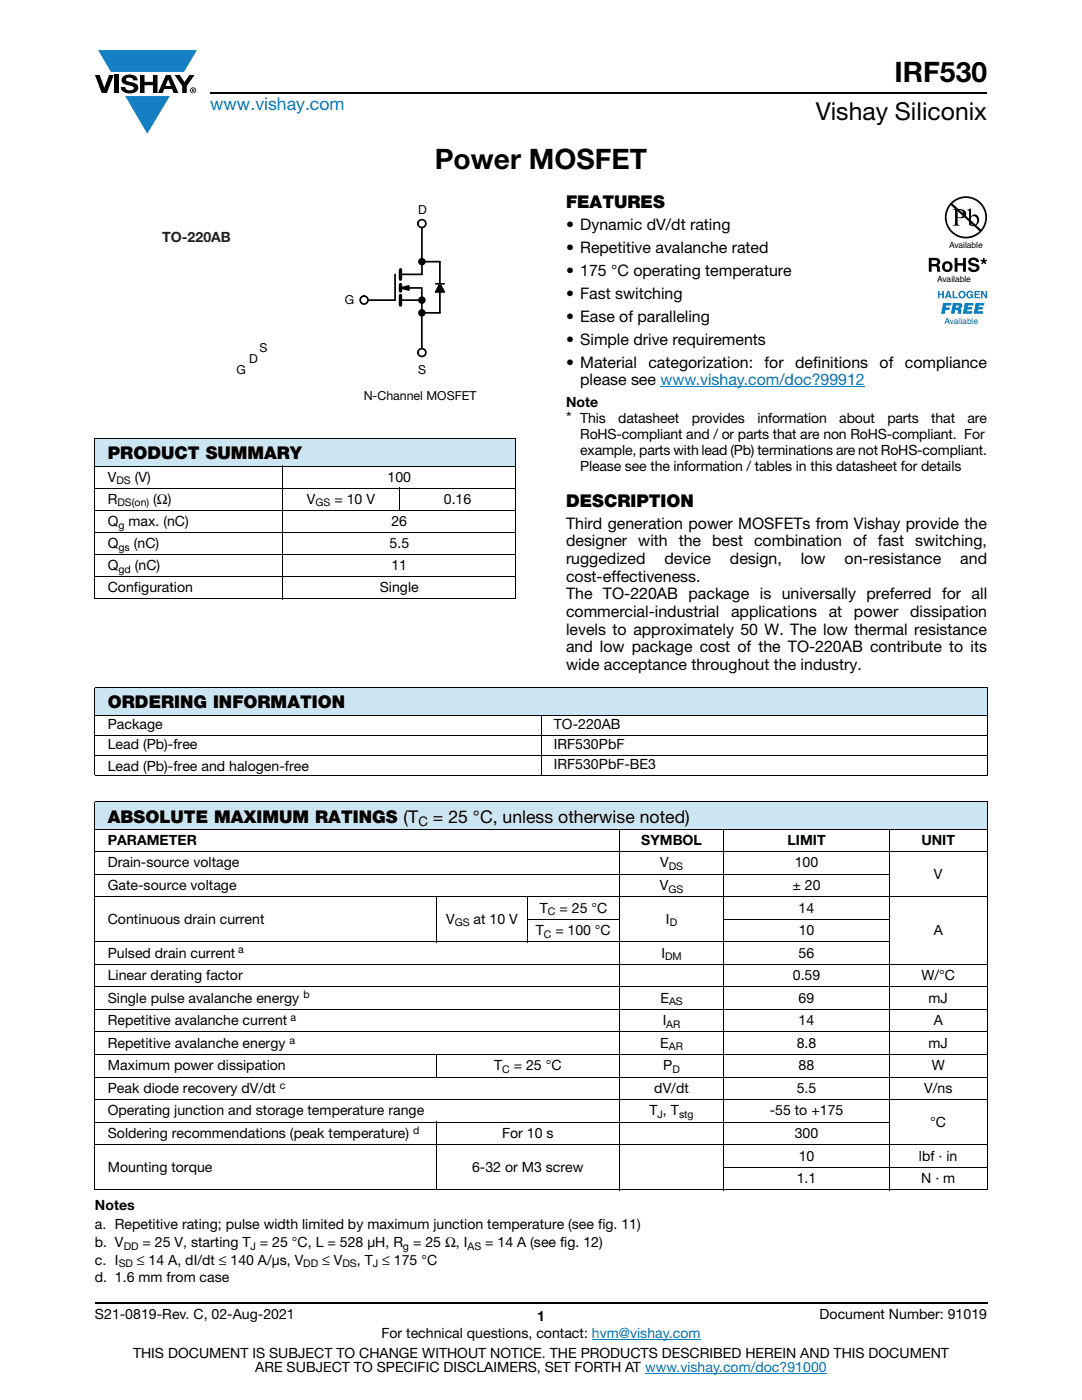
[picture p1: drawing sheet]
<svg xmlns="http://www.w3.org/2000/svg" width="216mm" height="279mm" viewBox="0 0 216 279" stroke-linecap="round" stroke-linejoin="round" font-family="sans-serif">
<defs><g id="words">
<g font-size="5.6">
<text x="178.5" y="16.4">IRF530</text>
<text x="86.7" y="33.8">Power MOSFET</text>
</g>
<text font-size="4.9" x="162.8" y="24">Vishay Siliconix</text>
<text font-size="3.5" fill="#007ec4" x="42" y="21.9">www.vishay.com</text>
<g font-size="3.5">
<text x="112.9" y="41.5">FEATURES</text>
<text x="21.5" y="91.5">PRODUCT SUMMARY</text>
<text x="112.9" y="101.1">DESCRIPTION</text>
<text x="21.5" y="141.2">ORDERING INFORMATION</text>
<text x="21.5" y="164.1">ABSOLUTE MAXIMUM RATINGS (T</text>
<text x="86.4" y="164.1">= 25 °C, unless otherwise noted)</text>
</g>
<g font-size="3.2">
<text x="112.9" y="45.9">• Dynamic dV/dt rating</text>
<text x="112.9" y="50.5">• Repetitive avalanche rated</text>
<text x="112.9" y="55">• 175 °C operating temperature</text>
<text x="112.9" y="59.6">• Fast switching</text>
<text x="112.9" y="64.2">• Ease of paralleling</text>
<text x="112.9" y="68.8">• Simple drive requirements</text>
<text x="112.9" y="73.4">• Material</text>
<text x="115.8" y="76.9">please see www.vishay.com/doc?99912</text>
<text x="129.4" y="73.4">categorization:</text>
<text x="152.6" y="73.4">for</text>
<text x="158.7" y="73.4">definitions</text>
<text x="175.5" y="73.4">of</text>
<text x="180.6" y="73.4">compliance</text>
<text x="112.9" y="84.4">*</text>
<text x="112.9" y="105.5">Third generation power MOSFETs from Vishay provide the</text>
<text x="112.9" y="109">designer with the best combination of fast switching,</text>
<text x="112.9" y="112.5">ruggedized</text>
<text x="132.6" y="112.5">device</text>
<text x="145.7" y="112.5">design,</text>
<text x="159.8" y="112.5">low</text>
<text x="168.5" y="112.5">on-resistance</text>
<text x="191.6" y="112.5">and</text>
<text x="112.9" y="116.1">cost-effectiveness.</text>
<text x="112.9" y="119.6">The TO-220AB package is universally preferred for all</text>
<text x="112.9" y="123.1">commercial-industrial</text>
<text x="145.9" y="123.1">applications</text>
<text x="165.4" y="123.1">at</text>
<text x="170.4" y="123.1">power</text>
<text x="181.6" y="123.1">dissipation</text>
<text x="112.9" y="130.2">and low package cost of the TO-220AB contribute to its</text>
<text x="112.9" y="126.7">levels to approximately 50 W. The low thermal resistance</text>
<text x="112.9" y="133.7">wide acceptance throughout the industry.</text>
</g>
<text font-size="2.8" fill="#211e1e" x="32.4" y="48.4">TO-220AB</text>
<g font-size="2.8">
<text x="112.9" y="81.3">Note</text>
<text x="115.8" y="84.4">This</text>
<text x="115.8" y="87.6">RoHS-compliant and / or parts that are non RoHS-compliant. For</text>
<text x="123.4" y="84.4">datasheet</text>
<text x="138" y="84.4">provides</text>
<text x="151.1" y="84.4">information</text>
<text x="167.5" y="84.4">about</text>
<text x="177.1" y="84.4">parts</text>
<text x="185.8" y="84.4">that</text>
<text x="193.1" y="84.4">are</text>
<text x="115.8" y="90.8">example, parts with lead (Pb) terminations are not RoHS-compliant.</text>
<text x="115.8" y="94">Please see the information / tables in this datasheet for details</text>
<text x="21.5" y="100.5">R</text>
<text x="21.5" y="96.1">V</text>
<text x="26.9" y="96.1">(V)</text>
<text x="30.6" y="100.5">(Ω)</text>
<text x="61.2" y="100.5">V</text>
<text x="66.7" y="100.5">= 10 V</text>
<text x="77.3" y="96.1">100</text>
<text x="88.6" y="100.5">0.16</text>
<text x="21.5" y="105">Q</text>
<text x="25.7" y="105">max. (nC)</text>
<text x="78.1" y="105">26</text>
<text x="21.5" y="109.4">Q</text>
<text x="21.5" y="113.8">Q</text>
<text x="26.7" y="109.4">(nC)</text>
<text x="26.9" y="113.8">(nC)</text>
<text x="77.7" y="109.4">5.5</text>
<text x="78.1" y="113.8">11</text>
<text x="21.5" y="118.2">Configuration</text>
<text x="75.8" y="118.2">Single</text>
<text x="21.5" y="145.5">Package</text>
<text x="21.5" y="149.5">Lead (Pb)-free</text>
<text x="110.5" y="149.5">IRF530PbF</text>
<text x="110.5" y="145.5">TO-220AB</text>
<text x="21.5" y="153.9">Lead (Pb)-free and halogen-free</text>
<text x="110.5" y="153.5">IRF530PbF-BE3</text>
<text x="21.5" y="168.7">PARAMETER</text>
<text x="21.5" y="173.1">Drain-source voltage</text>
<text x="128" y="168.7">SYMBOL</text>
<text x="131.7" y="173.1">V</text>
<text x="157.1" y="168.7">LIMIT</text>
<text x="158.6" y="173.1">100</text>
<text x="183.9" y="168.7">UNIT</text>
<text x="21.5" y="177.6">Gate-source voltage</text>
<text x="131.7" y="177.6">V</text>
<text x="158.1" y="177.6">± 20</text>
<text x="186.4" y="175.4">V</text>
<text x="21.5" y="184.4">Continuous drain current</text>
<text x="89" y="184.4">V</text>
<text x="94.5" y="184.4">at 10 V</text>
<text x="107.7" y="182.1">T</text>
<text x="111.7" y="182.1">= 25 °C</text>
<text x="132.9" y="184.4">I</text>
<text x="159.4" y="182.1">14</text>
<text x="21.5" y="191.1">Pulsed drain current</text>
<text x="106.9" y="186.6">T</text>
<text x="110.8" y="186.6">= 100 °C</text>
<text x="132" y="191.1">I</text>
<text x="159.4" y="191.1">56</text>
<text x="159.4" y="186.6">10</text>
<text x="186.3" y="186.6">A</text>
<text x="21.5" y="195.6">Linear derating factor</text>
<text x="158.2" y="195.6">0.59</text>
<text x="183.8" y="195.6">W/°C</text>
<text x="21.5" y="200.1">Single pulse avalanche energy</text>
<text x="131.8" y="200.1">E</text>
<text x="159.4" y="200.1">69</text>
<text x="185.3" y="200.1">mJ</text>
<text x="21.5" y="204.6">Repetitive avalanche current</text>
<text x="21.5" y="209.1">Repetitive avalanche energy</text>
<text x="131.7" y="209.1">E</text>
<text x="132.2" y="204.6">I</text>
<text x="159" y="209.1">8.8</text>
<text x="159.4" y="204.6">14</text>
<text x="185.3" y="209.1">mJ</text>
<text x="186.3" y="204.6">A</text>
<text x="21.5" y="213.6">Maximum power dissipation</text>
<text x="98.6" y="213.6">T</text>
<text x="102.5" y="213.6">= 25 °C</text>
<text x="132.3" y="213.6">P</text>
<text x="159.4" y="213.6">88</text>
<text x="185.9" y="213.6">W</text>
<text x="21.5" y="218.1">Peak diode recovery dV/dt</text>
<text x="130.6" y="218.1">dV/dt</text>
<text x="159" y="218.1">5.5</text>
<text x="184.4" y="218.1">V/ns</text>
<text x="21.5" y="227.1">Soldering recommendations (peak temperature)</text>
<text x="21.5" y="222.6">Operating junction and storage temperature range</text>
<text x="100.2" y="227.1">For 10 s</text>
<text x="129.6" y="222.6">T , T</text>
<text x="153.6" y="222.6">-55 to +175</text>
<text x="158.6" y="227.1">300</text>
<text x="185.6" y="224.9">°C</text>
<text x="21.5" y="233.9">Mounting torque</text>
<text x="94.2" y="233.9">6-32 or M3 screw</text>
<text x="159.4" y="231.6">10</text>
<text x="183.4" y="231.6">lbf · in</text>
<text x="159" y="236.1">1.1</text>
<text x="183.8" y="236.1">N · m</text>
<text x="18.9" y="241.4">Notes</text>
<text x="18.9" y="245.3">a. Repetitive rating; pulse width limited by maximum junction temperature (see fig. 11)</text>
<text x="18.9" y="248.9">b. V</text>
<text x="28.4" y="248.9">= 25 V, starting T = 25 °C, L = 528 μH, R</text>
<text x="82.4" y="248.9">= 25 Ω, I</text>
<text x="96.8" y="248.9">= 14 A (see fig. 12)</text>
<text x="18.9" y="255.9">d. 1.6 mm from case</text>
<text x="18.9" y="252.4">c. I</text>
<text x="27.3" y="252.4">≤ 14 A, dI/dt ≤ 140 A/μs, V</text>
<text x="64.3" y="252.4">≤ V</text>
<text x="71.2" y="252.4">, T ≤ 175 °C</text>
<text x="18.9" y="263.3">S21-0819-Rev. C, 02-Aug-2021</text>
<text x="107.2" y="263.6">1</text>
<text x="163.6" y="263.3">Document Number: 91019</text>
<text x="76.1" y="267.1">For technical questions, contact: hvm@vishay.com</text>
<text x="26.5" y="271">THIS DOCUMENT IS SUBJECT TO CHANGE WITHOUT NOTICE. THE PRODUCTS DESCRIBED HEREIN AND THIS DOCUMENT</text>
<text x="50.9" y="273.8">ARE SUBJECT TO SPECIFIC DISCLAIMERS, SET FORTH AT www.vishay.com/doc?91000</text>
</g>
<text font-size="2.6" x="83.5" y="164.8">C</text>
<g font-size="2.5">
<text x="83.4" y="42.8">D</text>
<text x="68.8" y="60.7">G</text>
<text x="51.8" y="70.2">S</text>
<text x="47.2" y="74.7">G</text>
<text x="49.7" y="72.5">D</text>
<text x="83.4" y="74.6">S</text>
<text x="72.6" y="79.8">N-Channel MOSFET</text>
</g>
<g font-size="2.1">
<text x="23.2" y="96.6">DS</text>
<text x="23.4" y="101">DS(on)</text>
<text x="62.9" y="101">GS</text>
<text x="23.6" y="105.5">g</text>
<text x="23.6" y="109.9">gs</text>
<text x="23.6" y="114.3">gd</text>
<text x="133.4" y="173.6">DS</text>
<text x="133.4" y="178.1">GS</text>
<text x="90.7" y="184.9">GS</text>
<text x="109.3" y="182.6">C</text>
<text x="133.6" y="184.9">D</text>
<text x="47.5" y="190.3">a</text>
<text x="108.5" y="187.1">C</text>
<text x="132.7" y="191.6">DM</text>
<text x="57.9" y="203.8">a</text>
<text x="60.5" y="199.3">b</text>
<text x="133.5" y="200.6">AS</text>
<text x="57.8" y="208.3">a</text>
<text x="132.9" y="205.1">AR</text>
<text x="133.5" y="209.6">AR</text>
<text x="100.2" y="214.1">C</text>
<text x="134.2" y="214.1">D</text>
<text x="55.8" y="217.3">c</text>
<text x="82.4" y="226.3">d</text>
<text x="131.2" y="223.1">J</text>
<text x="135.5" y="223.1">stg</text>
<text x="24.7" y="249.4">DD</text>
<text x="50" y="249.4">J</text>
<text x="80.4" y="249.4">g</text>
<text x="93.3" y="249.4">AS</text>
<text x="23.7" y="252.9">SD</text>
<text x="60.5" y="252.9">DD</text>
<text x="68.3" y="252.9">DS</text>
<text x="74.4" y="252.9">J</text>
</g>
<g font-size="1.7">
<text x="189.4" y="49.6">Available</text>
<text x="187" y="56.2">Available</text>
</g>
<text font-size="1.7" fill="#0160ae" x="188.5" y="64.6">Available</text>
</g></defs>
<g fill="#147fc3">
<path d="M19.6 10h19.7l-2.6 4.3h-1.1h-13.5z"/>
<path d="M25 19.2h8.9l-4.5 7.5z"/>
</g>
<g fill="#000">
<path d="M18.9 15h1l.9 2.5 1-2.5h.9l-1.4 3.6h-1zM22.9 15h.9v3.6h-.9zM24.6 15.3a2.1 2.1 0 0 1 2.8 .3l.1 .4h-.9a.79 .79 0 0 0-.7-.5 .79 .79 0 0 0-.8 .4l.3 .3 1 .2a1.08 1.08 0 0 1 1.2 1 1.08 1.08 0 0 1-1.1 1.2 1.73 1.73 0 0 1-2.4-1.2h.9a.96 .96 0 0 0 .8 .6 .96 .96 0 0 0 .9-.4 1.31 1.31 0 0 0-1.2-.6 1.03 1.03 0 0 1-1.1-.6 1.03 1.03 0 0 1 .2-1.1zM27.9 15h.9v1.3h1.7v-1.3h.9v3.6h-.9v-1.6h-1.7v1.6h-.9zM34.8 15h1.1l.9 1.4 1-1.4h1l-1.5 2.2v1.4h-.9v-1.4z"/>
<path d="M33.6 15.9l.5 1.3h-1.1zM33.1 15l-1.6 3.6h1l.3-.8h1.5l.3 .8h1l-1.6-3.6z"/>
<path d="M38.4 17.8h.2v.2h-.2zM38.3 17.7v.7h.1v-.3l.4 .3-.2-.3 .2-.2-.1-.2z"/>
<path d="M38.1 18a.46 .46 0 0 1 .9 0 .46 .46 0 0 1-.9 0zM37.9 18a.6 .6 0 0 0 1.2 0 .6 .6 0 0 0-1.2 0z"/>
</g>
<path d="M42 18.6h155M18.9 260h178.1" fill="none" stroke="#000" stroke-width=".36"/>
<path d="M131.8 77.2h40.8M118.1 267.3h21.7M128.7 274h36.3" fill="none" stroke="#007ec4" stroke-width=".2"/>
<path d="M18.9 87.5h84.1v5.5h-84.1z" fill="#cce5f3"/>
<g fill="none" stroke="#000" stroke-width=".2">
<path d="M18.9 87.5h84.1M18.9 93h84.1M18.9 97.4h84.1M18.9 87.6v27.4M56.4 92.9v26.7M79.7 97.3v4.6M103 87.6v27.4M18.9 101.8h84.1M18.9 106.3h84.1M18.9 110.7h84.1M18.9 115.1h84.1M18.9 119.5h84.1"/>
<path d="M18.9 115.2v4.2M103 115.2v4.2"/>
</g>
<path d="M78.8 54.8v5.1h-5.6M79.9 59.9h4.3M80.1 57.5l1.5 .4v-.8l-1.6 .4h4.2v12.1M84.2 52.2h3.6M84.2 45.4v9.4h-4.3M84.2 62.4h3.6" fill="none" stroke="#000" stroke-width=".34"/>
<path d="M79.9 53.8v1.9M79.9 56.8v1.3M79.9 59v1.9" fill="none" stroke="#000" stroke-width=".68"/>
<path d="M79.9 57.5l1.7-.4v.8z" fill="#000"/>
<circle cx="72.6" cy="59.9" r=".79" fill="#fff"/>
<g fill="none" stroke="#000" stroke-width=".34">
<path d="M86.9 56.6h1.7M87.8 56.6l.9 1.7h-1.7l.8-1.7M87.8 52.2v10.2"/>
<circle cx="72.6" cy="59.9" r=".79"/>
</g>
<path d="M87.8 56.6l.9 1.7h-1.7z" fill="#000"/>
<circle cx="84.2" cy="44.6" r=".79" fill="#fff"/>
<circle cx="84.2" cy="44.6" r=".79" fill="none" stroke="#000" stroke-width=".34"/>
<circle cx="84.2" cy="70.4" r=".79" fill="#fff"/>
<g fill="none" stroke="#000" stroke-width=".34">
<circle cx="84.2" cy="59.9" r=".58"/>
<circle cx="84.2" cy="52.2" r=".58"/>
<circle cx="84.2" cy="70.4" r=".79"/>
<circle cx="84.2" cy="62.4" r=".58"/>
</g>
<g fill="#000">
<circle cx="84.2" cy="59.9" r=".58"/>
<circle cx="84.2" cy="52.2" r=".58"/>
<circle cx="84.2" cy="62.4" r=".58"/>
</g>
<g fill="#0160ae">
<path d="M187.2 58.1h.3v.5h.5v-.5h.3v1.4h-.3v-.6h-.5v.6h-.3z"/>
<path d="M190.1 58.1h.3v1.2h.7v.2h-1z"/>
<path d="M193 58.3a.68 .68 0 0 1 1.2 .2l-.9-.2a.55 .55 0 0 0-.2 .6 .55 .55 0 0 0 .4 .4l.4-.3h-.3v-.3h.6v.8h-.2l-.1-.2a.71 .71 0 0 1-1 0 .71 .71 0 0 1 .1-1z"/>
<path d="M194.5 58.1h1v.2h-.8v.3h.8v.3h-.8v.4h.8v.2h-1z"/>
<path d="M195.8 58.1h.3l.6 1v-1h.3v1.4h-.3l-.6-1v1h-.3z"/>
<path d="M188.2 60.5h1.7l-.1 .5h-1l-.1 .4h.8l-.1 .5h-.8l-.1 .7h-.7z"/>
<path d="M192.5 60.5h1.8l-.1 .5h-1.1v.3h.9l-.1 .5h-.9l-.1 .3h1.1l-.1 .5h-1.8z"/>
<path d="M194.7 60.5h1.7v.5h-1.1v.3h.8v.5h-.9l-.1 .3h1.1l-.1 .5h-1.8z"/>
<path d="M189.2 58.4l-.2 .6h.4zM189 58.1h.4l.5 1.4h-.3l-.1-.3h-.6l-.1 .3h-.3z"/>
<path d="M191.5 58.8a.47 .47 0 0 0 .9 0 .47 .47 0 0 0-.9 0zM191.2 58.8a.75 .75 0 0 1 1.5 0 .75 .75 0 0 1-1.5 0z"/>
<path d="M190.8 61l-.1 .4 .6-.1-.1-.3zM190.1 60.5l1.8 .1a.63 .63 0 0 1-.3 1l.2 .3v.7h-.7v-.6l-.3-.1h-.2l-.1 .7h-.7z"/>
</g>
<g fill="#000">
<path d="M190.5 51.5h.6v1h1.1v-1h.5v2.7h-.5v-1.2h-1.1v1.2h-.6zM193.5 51.6a1.15 1.15 0 0 1 1.9 .7h-.6v-.2a.68 .68 0 0 0-1-.1v.4l.2 .1a1.29 1.29 0 0 1 1.4 .9 1.17 1.17 0 0 1-1.1 .9 1.17 1.17 0 0 1-1.1-.9h.5l.1 .2a.67 .67 0 0 0 1.1-.1l-.3-.3-.5-.1a.81 .81 0 0 1-.9-.5 .81 .81 0 0 1 .3-1zM195.7 51.8l.4 .1v-.4h.4v.4l.4-.1 .1 .3-.5 .1 .3 .4-.2 .2-.3-.4-.3 .4-.2-.2 .3-.4-.4-.1z"/>
<path d="M185.9 51.9v.8l.9-.1a.38 .38 0 0 0 .1-.6zM185.3 51.5h1.4a.78 .78 0 0 1 .8 .4 .78 .78 0 0 1-.1 .9l-.2 .1a.97 .97 0 0 1 .4 1.2l.1 .1h-.7l-.2-1h-.9v1h-.6z"/>
<path d="M188.8 52.6a.63 .63 0 0 0-.3 .8 .63 .63 0 0 0 .8 .4 .63 .63 0 0 0 .2-.8 .63 .63 0 0 0-.7-.4zM187.9 53.2a1.1 1.1 0 0 1 2.2 0 1.1 1.1 0 0 1-2.2 0z"/>
<path d="M190 40.6a3.9 3.9 0 0 1 5.3-.1 3.9 3.9 0 0 1 .4 5.3zM189.7 41l5.8 5.1a3.9 3.9 0 0 1-5.4 .1 3.9 3.9 0 0 1-.4-5.2zM188.5 43.4a4.2 4.2 0 0 0 8.5 0 4.2 4.2 0 0 0-8.5 0z"/>
<path d="M191.1 42v1.3a.75 .75 0 0 0 1.1-.7 .75 .75 0 0 0-1.1-.6zM190.1 41.7a2.81 2.81 0 0 1 2.5 .4 .97 .97 0 0 1-.1 1.2 .97 .97 0 0 1-1.2 .2h-.2v1v.3l.5 .2h-1.5l.3-.1 .2-.4v-2.3l-.1-.2z"/>
<path d="M193.8 43.4v1.3l.1 .2a.72 .72 0 0 0 .8-.1 .72 .72 0 0 0 .3-.8 .72 .72 0 0 0-.4-.8 .72 .72 0 0 0-.8 .2zM193 41.9l.8-.3v1.6a.89 .89 0 0 1 1.1-.4 .89 .89 0 0 1 .5 1.1 1.23 1.23 0 0 1-.7 1.1 1.23 1.23 0 0 1-1.3-.1l-.1-2.7z"/>
</g>
<g fill="#cce5f3">
<path d="M18.9 137.2h178.1v5.5h-178.1z"/>
<path d="M18.9 160h178.1v5.5h-178.1z"/>
</g>
<g fill="none" stroke="#000" stroke-width=".2">
<path d="M18.9 137.2h178.1M18.9 137.3v5.4M197 137.3v9.4M18.9 142.7h89M18.9 146.7h178.1M18.9 150.7h178.1M18.9 154.7h178.1M18.9 142.8v11.9M107.9 142.7v12.1M108 142.7h89M197 146.8v7.9M18.9 160h178.1"/>
<path d="M18.9 165.5h178.1M18.9 169.9h178.1M18.9 174.5h158.7M18.9 178.9h178.1M18.9 160.1v77.3M87 178.9v9.1M105.3 178.9v9.1M123.6 165.4v72.1M144.4 165.4v72.1M177.5 165.4v72.1M197 160.1v77.3M18.9 187.9h158.7"/>
<path d="M18.9 192.4h178.1M18.9 197h178.1M105.2 183.5h18.5M144.3 183.5h33.3M18.9 201.4h178.1M18.9 206h178.1M18.9 210.4h178.1M18.9 214.9h178.1M18.9 219.5h178.1M87 210.4v4.6M18.9 223.9h158.7M18.9 228.5h178.1"/>
<path d="M18.9 237.4h178.1M87 223.9v13.6M144.3 232.9h52.7"/>
</g>
<use href="#words"/>
</svg>
